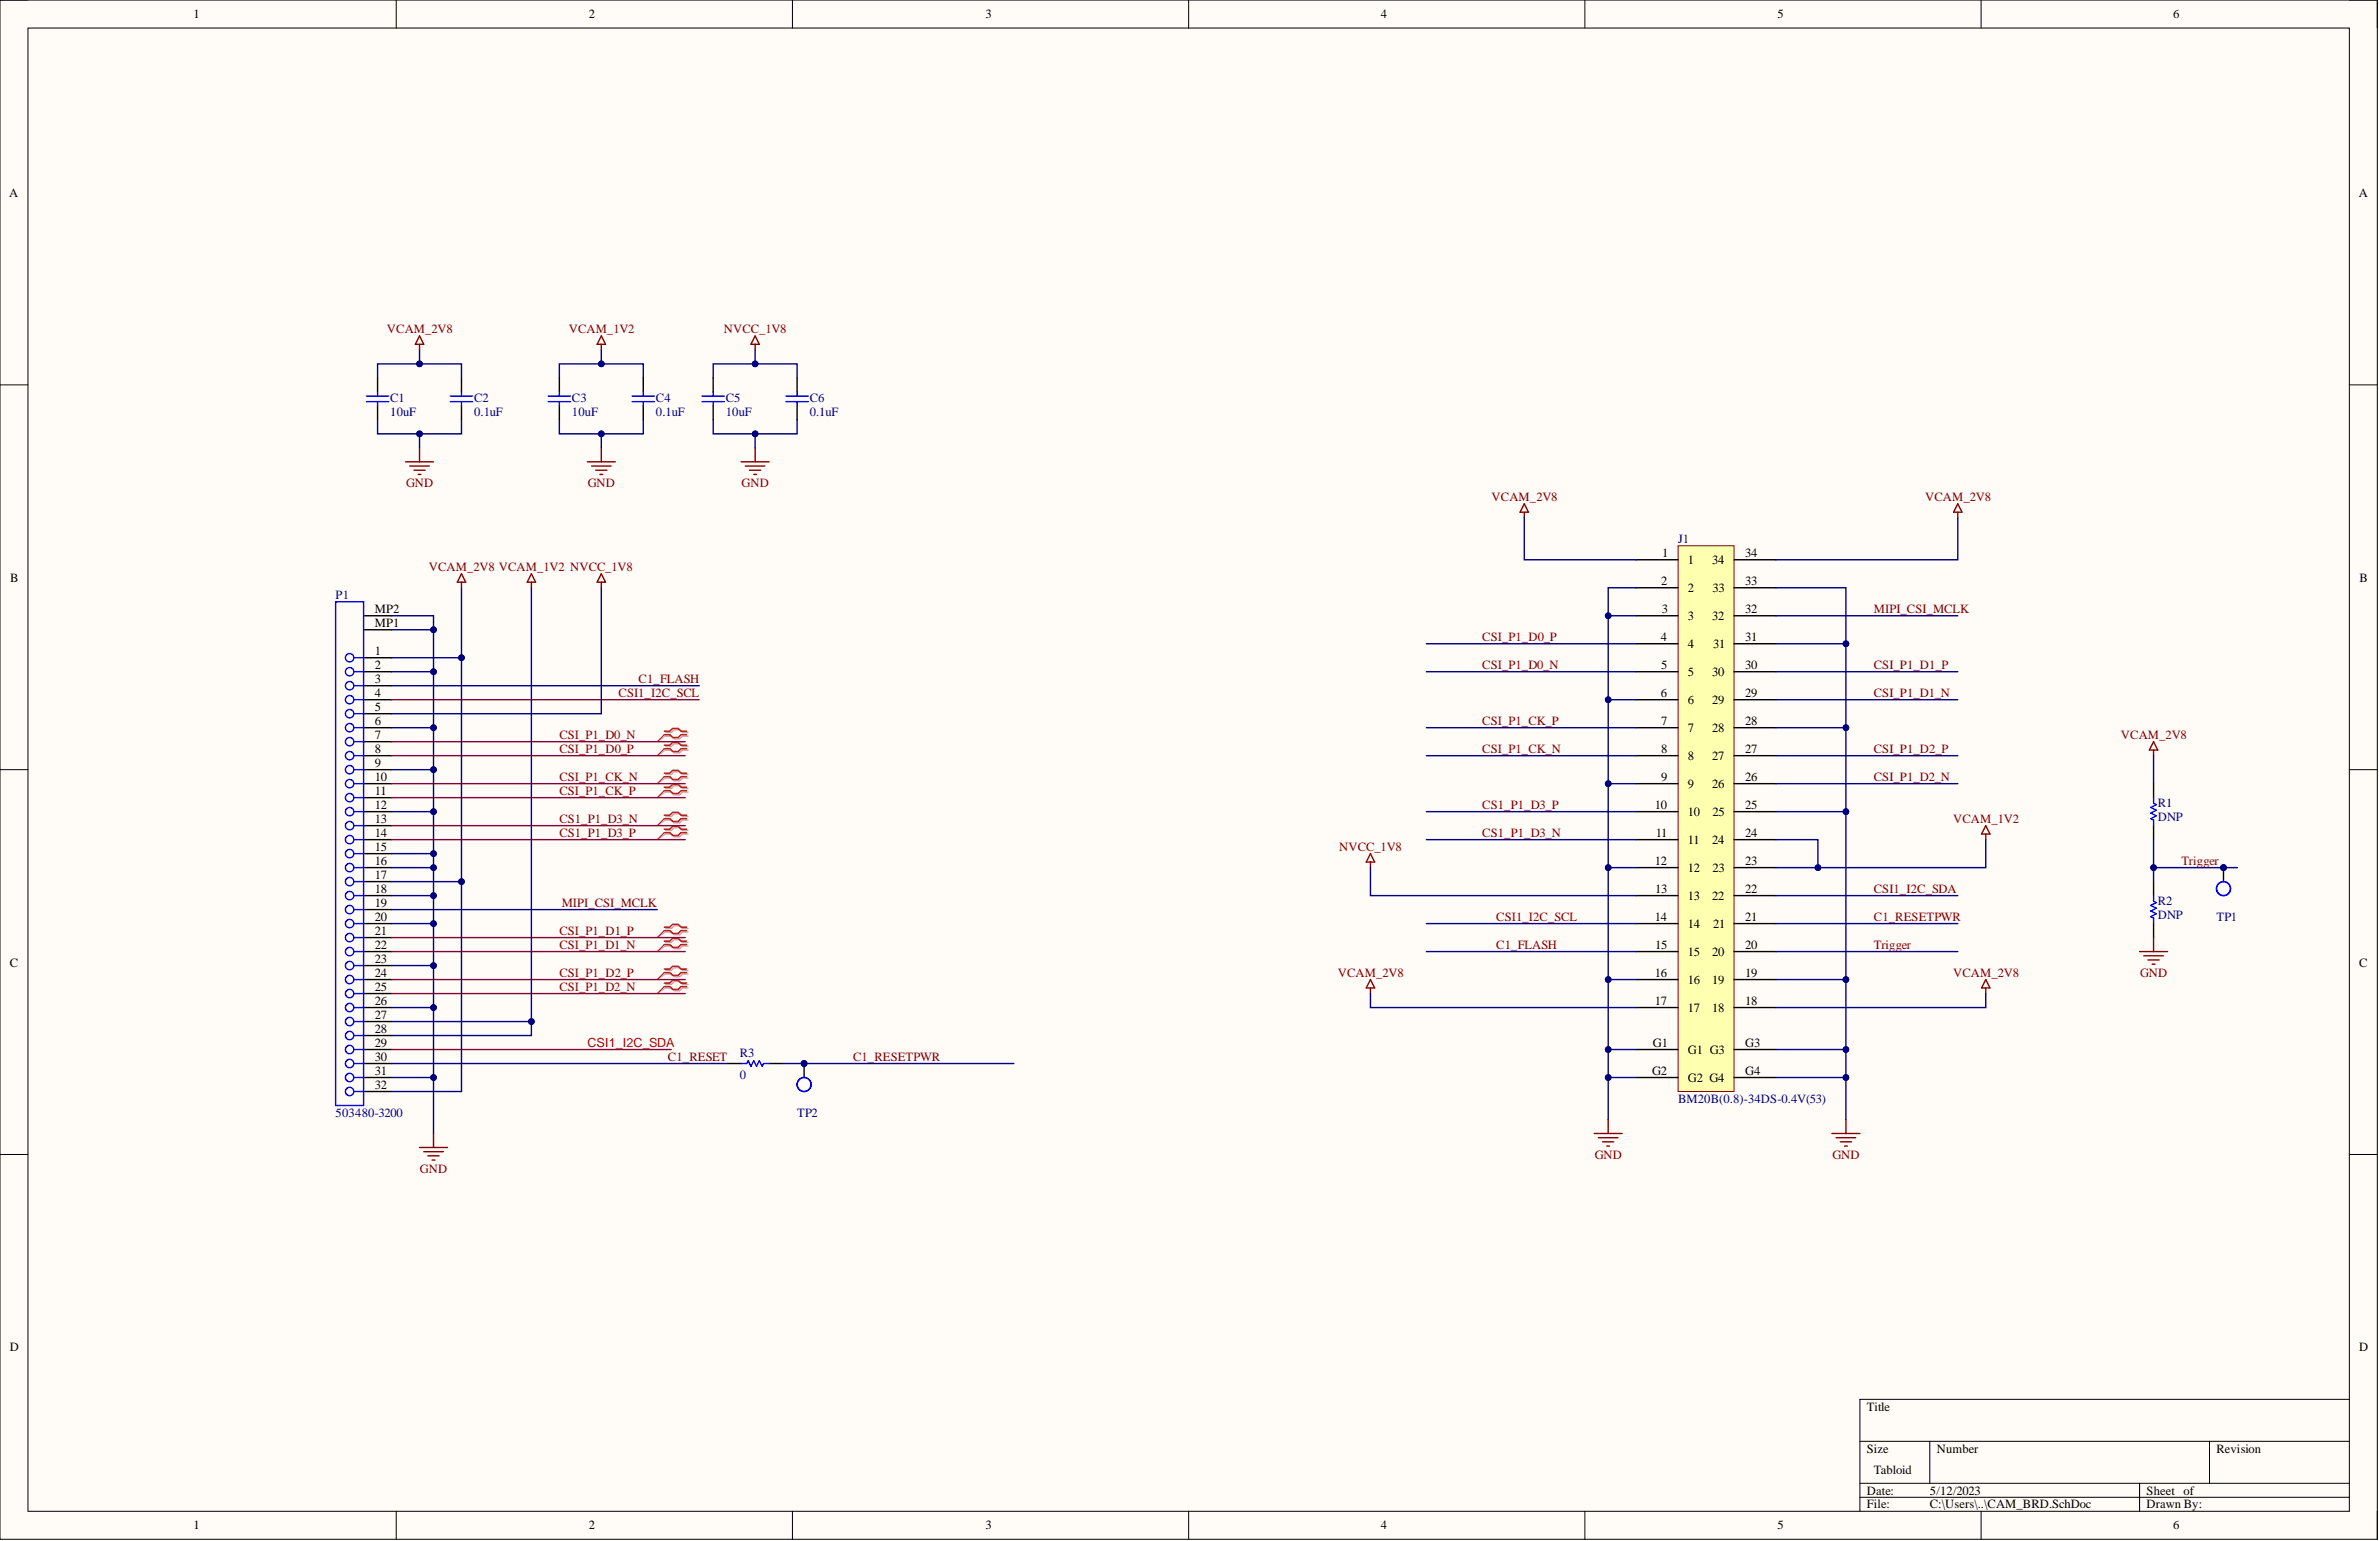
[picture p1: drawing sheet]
<svg xmlns="http://www.w3.org/2000/svg" width="431mm" height="279mm" viewBox="0 0 431 279" stroke-linecap="round" stroke-linejoin="round" font-family="sans-serif">
<defs><g id="words">
<g font-size="2.3">
<text x="35.1" y="3.3">1</text>
<text x="106.8" y="3.3">2</text>
<text x="178.7" y="3.3">3</text>
<text x="250.4" y="3.3">4</text>
<text x="322.3" y="3.3">5</text>
<text x="394.1" y="3.3">6</text>
<text x="1.7" y="35.7">A</text>
<text x="427.8" y="35.7">A</text>
<text x="301.5" y="101">1</text>
<text x="316.5" y="101">34</text>
<text x="1.9" y="105.5">B</text>
<text x="301.3" y="106.1">2</text>
<text x="306.1" y="102.3">1</text>
<text x="306.1" y="107.3">2</text>
<text x="310.5" y="102.3">34</text>
<text x="310.6" y="107.3">33</text>
<text x="316.5" y="106.1">33</text>
<text x="427.9" y="105.5">B</text>
<text x="68" y="113.7">MP1</text>
<text x="68" y="111.1">MP2</text>
<text x="301.4" y="111.1">3</text>
<text x="306.1" y="112.4">3</text>
<text x="310.5" y="112.4">32</text>
<text x="316.5" y="111.1">32</text>
<text x="68" y="118.7">1</text>
<text x="301.2" y="116.2">4</text>
<text x="306.1" y="117.5">4</text>
<text x="310.7" y="117.5">31</text>
<text x="316.5" y="116.2">31</text>
<text x="68" y="123.8">3</text>
<text x="68" y="121.3">2</text>
<text x="301.3" y="121.3">5</text>
<text x="306.1" y="122.6">5</text>
<text x="310.5" y="122.6">30</text>
<text x="316.5" y="121.3">30</text>
<text x="68" y="131.4">6</text>
<text x="68" y="128.9">5</text>
<text x="68" y="126.4">4</text>
<text x="301.2" y="126.4">6</text>
<text x="301.3" y="131.4">7</text>
<text x="306.1" y="127.6">6</text>
<text x="310.5" y="127.6">29</text>
<text x="316.5" y="131.4">28</text>
<text x="316.5" y="126.4">29</text>
<text x="68" y="136.5">8</text>
<text x="68" y="134">7</text>
<text x="301.3" y="136.5">8</text>
<text x="306.1" y="132.7">7</text>
<text x="306.1" y="137.8">8</text>
<text x="310.5" y="137.8">27</text>
<text x="310.5" y="132.7">28</text>
<text x="316.5" y="136.5">27</text>
<text x="68" y="141.6">10</text>
<text x="68" y="139">9</text>
<text x="301.3" y="141.6">9</text>
<text x="306.1" y="142.8">9</text>
<text x="310.5" y="142.8">26</text>
<text x="316.5" y="141.6">26</text>
<text x="68" y="149.2">13</text>
<text x="68" y="146.7">12</text>
<text x="68" y="144.1">11</text>
<text x="300.1" y="146.7">10</text>
<text x="306.1" y="147.9">10</text>
<text x="310.6" y="147.9">25</text>
<text x="316.5" y="146.7">25</text>
<text x="68" y="154.3">15</text>
<text x="68" y="151.7">14</text>
<text x="300.3" y="151.7">11</text>
<text x="306.1" y="153">11</text>
<text x="310.5" y="153">24</text>
<text x="316.5" y="151.7">24</text>
<text x="68" y="161.9">18</text>
<text x="68" y="159.3">17</text>
<text x="68" y="156.8">16</text>
<text x="300.1" y="156.8">12</text>
<text x="300.2" y="161.9">13</text>
<text x="306.1" y="158.1">12</text>
<text x="310.6" y="158.1">23</text>
<text x="316.5" y="161.9">22</text>
<text x="316.5" y="156.8">23</text>
<text x="68" y="166.9">20</text>
<text x="68" y="164.4">19</text>
<text x="300.1" y="166.9">14</text>
<text x="306.1" y="163.1">13</text>
<text x="310.5" y="163.1">22</text>
<text x="316.5" y="166.9">21</text>
<text x="68" y="172">22</text>
<text x="68" y="169.5">21</text>
<text x="300.2" y="172">15</text>
<text x="306.1" y="168.2">14</text>
<text x="306.1" y="173.3">15</text>
<text x="310.5" y="173.3">20</text>
<text x="310.7" y="168.2">21</text>
<text x="316.5" y="172">20</text>
<text x="1.8" y="175.2">C</text>
<text x="68" y="179.6">25</text>
<text x="68" y="177.1">24</text>
<text x="68" y="174.6">23</text>
<text x="300.1" y="177.1">16</text>
<text x="306.1" y="178.4">16</text>
<text x="310.5" y="178.4">19</text>
<text x="316.5" y="177.1">19</text>
<text x="427.8" y="175.2">C</text>
<text x="68" y="184.7">27</text>
<text x="68" y="182.2">26</text>
<text x="300.1" y="182.2">17</text>
<text x="306.1" y="183.4">17</text>
<text x="310.5" y="183.4">18</text>
<text x="316.5" y="182.2">18</text>
<text x="68" y="189.8">29</text>
<text x="68" y="187.2">28</text>
<text x="299.8" y="189.8">G1</text>
<text x="306.1" y="191.1">G1 G3</text>
<text x="316.5" y="189.8">G3</text>
<text x="68" y="197.4">32</text>
<text x="68" y="194.9">31</text>
<text x="68" y="192.3">30</text>
<text x="299.6" y="194.9">G2</text>
<text x="306.1" y="196.1">G2 G4</text>
<text x="316.5" y="194.9">G4</text>
<text x="1.8" y="245">D</text>
<text x="427.8" y="245">D</text>
<text x="338.6" y="255.7">Title</text>
<text x="338.6" y="263.4">Size</text>
<text x="351.3" y="263.4">Number</text>
<text x="402" y="263.4">Revision</text>
<text x="339.8" y="267.2">Tabloid</text>
<text x="338.6" y="271">Date:</text>
<text x="338.6" y="273.5">File:</text>
<text x="350" y="271">5/12/2023</text>
<text x="350" y="273.5">C:\Users\..\CAM_BRD.SchDoc</text>
<text x="389.3" y="271">Sheet of</text>
<text x="389.3" y="273.5">Drawn By:</text>
<text x="35.1" y="277.3">1</text>
<text x="106.8" y="277.3">2</text>
<text x="178.7" y="277.3">3</text>
<text x="250.4" y="277.3">4</text>
<text x="322.3" y="277.3">5</text>
<text x="394.1" y="277.3">6</text>
</g>
<g font-size="2.3" fill="#800000">
<text x="70.2" y="60.4">VCAM_2V8</text>
<text x="103.1" y="60.4">VCAM_1V2</text>
<text x="131.3" y="60.4">NVCC_1V8</text>
<text x="73.6" y="88.3">GND</text>
<text x="106.6" y="88.3">GND</text>
<text x="134.5" y="88.3">GND</text>
<text x="270.5" y="90.8">VCAM_2V8</text>
<text x="349.1" y="90.8">VCAM_2V8</text>
<text x="77.8" y="103.5">VCAM_2V8 VCAM_1V2 NVCC_1V8</text>
<text x="339.8" y="111.1">MIPI_CSI_MCLK</text>
<text x="268.8" y="116.2">CSI_P1_D0_P</text>
<text x="115.8" y="123.8">C1_FLASH</text>
<text x="268.8" y="121.3">CSI_P1_D0_N</text>
<text x="339.8" y="121.3">CSI_P1_D1_P</text>
<text x="112.2" y="126.4">CSI1_I2C_SCL</text>
<text x="268.8" y="131.4">CSI_P1_CK_P</text>
<text x="339.8" y="126.4">CSI_P1_D1_N</text>
<text x="101.4" y="136.5">CSI_P1_D0_P</text>
<text x="101.4" y="134">CSI_P1_D0_N</text>
<text x="268.8" y="136.5">CSI_P1_CK_N</text>
<text x="339.8" y="136.5">CSI_P1_D2_P</text>
<text x="384.6" y="134">VCAM_2V8</text>
<text x="101.4" y="141.6">CSI_P1_CK_N</text>
<text x="339.8" y="141.6">CSI_P1_D2_N</text>
<text x="101.4" y="144.1">CSI_P1_CK_P</text>
<text x="101.4" y="149.2">CS1_P1_D3_N</text>
<text x="268.8" y="146.7">CS1_P1_D3_P</text>
<text x="354.2" y="149.2">VCAM_1V2</text>
<text x="101.4" y="151.7">CS1_P1_D3_P</text>
<text x="242.9" y="154.3">NVCC_1V8</text>
<text x="268.8" y="151.7">CS1_P1_D3_N</text>
<text x="339.8" y="161.9">CSI1_I2C_SDA</text>
<text x="395.6" y="156.8">Trigger</text>
<text x="101.9" y="164.4">MIPI_CSI_MCLK</text>
<text x="271.4" y="166.9">CSI1_I2C_SCL</text>
<text x="339.8" y="166.9">C1_RESETPWR</text>
<text x="101.4" y="169.5">CSI_P1_D1_P</text>
<text x="101.4" y="172">CSI_P1_D1_N</text>
<text x="271.4" y="172">C1_FLASH</text>
<text x="339.8" y="172">Trigger</text>
<text x="101.4" y="177.1">CSI_P1_D2_P</text>
<text x="101.4" y="179.6">CSI_P1_D2_N</text>
<text x="242.6" y="177.1">VCAM_2V8</text>
<text x="354.2" y="177.1">VCAM_2V8</text>
<text x="388.1" y="177.1">GND</text>
<text x="121.1" y="192.3">C1_RESET</text>
<text x="154.7" y="192.3">C1_RESETPWR</text>
<text x="76.2" y="212.6">GND</text>
<text x="289.2" y="210.1">GND</text>
<text x="332.3" y="210.1">GND</text>
</g>
<g font-size="2.3" fill="#000080">
<text x="70.8" y="72.8">C1</text>
<text x="70.8" y="75.4">10uF</text>
<text x="86" y="72.8">C2</text>
<text x="86" y="75.4">0.1uF</text>
<text x="103.7" y="72.8">C3</text>
<text x="103.7" y="75.4">10uF</text>
<text x="118.9" y="72.8">C4</text>
<text x="118.9" y="75.4">0.1uF</text>
<text x="131.6" y="72.8">C5</text>
<text x="131.6" y="75.4">10uF</text>
<text x="146.8" y="72.8">C6</text>
<text x="146.8" y="75.4">0.1uF</text>
<text x="304.3" y="98.4">J1</text>
<text x="60.9" y="108.6">P1</text>
<text x="391.3" y="146.4">R1</text>
<text x="391.3" y="148.9">DNP</text>
<text x="391.3" y="164.2">R2</text>
<text x="391.3" y="166.7">DNP</text>
<text x="402" y="166.9">TP1</text>
<text x="134.2" y="191.6">R3</text>
<text x="134.2" y="195.6">0</text>
<text x="60.9" y="202.5">503480-3200</text>
<text x="144.6" y="202.5">TP2</text>
<text x="304.3" y="199.9">BM20B(0.8)-34DS-0.4V(53)</text>
</g>
<text font-size="2.3" fill="#f00" x="106.5" y="189.8">CSI1_I2C_SDA</text>
</g></defs>
<path d="M0 0h431.1v279.1h-431.1z" fill-rule="evenodd" fill="#fffcf8"/>
<path d="M0 0h431.1v279.1h-431.1z" fill="none" stroke="#000" stroke-width=".18"/>
<path d="M5.1 5.1h421v268.9h-421z" fill-rule="evenodd" fill="#fffcf8"/>
<g fill="none" stroke="#000" stroke-width=".18">
<path d="M0 0h5.1M5.1 5.1h421v268.9h-421zM71.9 0v5.1M143.7 0v5.1M215.6 0v5.1M287.4 0v5.1M359.3 0v5.1M426.1 0h5v5.1M0 69.8h5.1M426.1 69.8h5M0 139.5h5.1M426.1 139.5h5"/>
<path d="M0 209.3h5.1M426.1 209.3h5M426.1 253.7h-88.8v20.3M71.9 274v5.1M143.7 274v5.1M215.6 274v5.1M287.4 274v5.1M337.3 261.3h88.8M337.3 268.9h88.8M337.3 271.5h88.8M350 261.3v7.6M359.3 274v5.1"/>
<path d="M388 268.9v5.1M400.7 261.3v7.6M431.1 274v5.1"/>
</g>
<path d="M83.7 104l.8 1.6h-1.6zM83.7 105.6v1M96.4 104l.7 1.6h-1.5zM96.4 105.6v1M109.1 104l.7 1.6h-1.5zM109.1 105.6v1M76.1 208.1h5.1M76.8 208.8h3.6M77.6 209.6h2M78.4 210.3h.5M78.6 205.5v2.6" fill="none" stroke="#800000" stroke-width=".25"/>
<g fill="none" stroke="#000" stroke-width=".25">
<path d="M65.9 119.3h5.1M65.9 114.2h5.1M65.9 111.6h5.1M65.9 139.5h5.1M65.9 137h5.1M65.9 134.5h5.1M65.9 131.9h5.1M65.9 129.4h5.1M65.9 126.9h5.1M65.9 124.3h5.1M65.9 121.8h5.1M65.9 159.8h5.1"/>
<path d="M65.9 157.3h5.1M65.9 154.8h5.1M65.9 152.2h5.1M65.9 149.7h5.1M65.9 147.2h5.1M65.9 144.6h5.1M65.9 142.1h5.1M65.9 177.6h5.1M65.9 175.1h5.1M65.9 172.5h5.1M65.9 170h5.1M65.9 167.5h5.1"/>
<path d="M65.9 164.9h5.1M65.9 162.4h5.1M65.9 197.9h5.1M65.9 195.4h5.1M65.9 192.8h5.1M65.9 190.3h5.1M65.9 187.8h5.1M65.9 185.2h5.1M65.9 182.7h5.1M65.9 180.1h5.1"/>
</g>
<g fill="none" stroke="#00f" stroke-width=".25">
<path d="M60.9 109.1h5v91.3h-5zM64.2 119.3h1.7M64.2 139.5h1.7M64.2 137h1.7M64.2 134.5h1.7M64.2 131.9h1.7M64.2 129.4h1.7M64.2 126.9h1.7M64.2 124.3h1.7M64.2 121.8h1.7M64.2 159.8h1.7M64.2 157.3h1.7"/>
<path d="M64.2 154.8h1.7M64.2 152.2h1.7M64.2 149.7h1.7M64.2 147.2h1.7M64.2 144.6h1.7M64.2 142.1h1.7M64.2 177.6h1.7M64.2 175.1h1.7M64.2 172.5h1.7M64.2 170h1.7M64.2 167.5h1.7M64.2 164.9h1.7"/>
<path d="M64.2 162.4h1.7M64.2 197.9h1.7M64.2 195.4h1.7M64.2 192.8h1.7M64.2 190.3h1.7M64.2 187.8h1.7M64.2 185.2h1.7M64.2 182.7h1.7M64.2 180.1h1.7"/>
<circle cx="63.4" cy="119.3" r=".76"/>
<circle cx="63.4" cy="134.5" r=".76"/>
<circle cx="63.4" cy="129.4" r=".76"/>
<circle cx="63.4" cy="131.9" r=".76"/>
<circle cx="63.4" cy="124.3" r=".76"/>
<circle cx="63.4" cy="121.8" r=".76"/>
<circle cx="63.4" cy="126.9" r=".76"/>
<circle cx="63.4" cy="139.5" r=".76"/>
<circle cx="63.4" cy="137" r=".76"/>
<circle cx="63.4" cy="157.3" r=".76"/>
<circle cx="63.4" cy="159.8" r=".76"/>
<circle cx="63.4" cy="154.8" r=".76"/>
<circle cx="63.4" cy="152.2" r=".76"/>
<circle cx="63.4" cy="147.2" r=".76"/>
<circle cx="63.4" cy="144.6" r=".76"/>
<circle cx="63.4" cy="149.7" r=".76"/>
<circle cx="63.4" cy="142.1" r=".76"/>
<circle cx="63.4" cy="175.1" r=".76"/>
<circle cx="63.4" cy="177.6" r=".76"/>
<circle cx="63.4" cy="172.5" r=".76"/>
<circle cx="63.4" cy="170" r=".76"/>
<circle cx="63.4" cy="167.5" r=".76"/>
<circle cx="63.4" cy="162.4" r=".76"/>
<circle cx="63.4" cy="164.9" r=".76"/>
<circle cx="63.4" cy="180.1" r=".76"/>
<circle cx="63.4" cy="182.7" r=".76"/>
<circle cx="63.4" cy="197.9" r=".76"/>
<circle cx="63.4" cy="195.4" r=".76"/>
<circle cx="63.4" cy="192.8" r=".76"/>
<circle cx="63.4" cy="185.2" r=".76"/>
<circle cx="63.4" cy="190.3" r=".76"/>
<circle cx="63.4" cy="187.8" r=".76"/>
</g>
<path d="M304.3 99h10.2v98.9h-10.2z" fill-rule="evenodd" fill="#ffffb0"/>
<path d="M304.3 99h10.2v98.9h-10.2z" fill="none" stroke="#800000" stroke-width=".18"/>
<g fill="none" stroke="#000" stroke-width=".25">
<path d="M68.5 68.5v2.5M68.5 73.6v2.5M83.7 68.5v2.5M83.7 73.6v2.5M296.7 101.5h7.6M296.7 106.6h7.6M296.7 111.6h7.6M296.7 116.7h7.6M314.5 101.5h7.6M314.5 106.6h7.6M314.5 111.6h7.6M314.5 116.7h7.6"/>
<path d="M296.7 121.8h7.6M296.7 126.9h7.6M296.7 131.9h7.6M296.7 137h7.6M314.5 121.8h7.6M314.5 126.9h7.6M314.5 131.9h7.6M314.5 137h7.6M296.7 142.1h7.6M296.7 147.2h7.6M296.7 152.2h7.6M296.7 157.3h7.6"/>
<path d="M314.5 142.1h7.6M314.5 147.2h7.6M314.5 152.2h7.6M314.5 157.3h7.6M390.6 142.1v2.5M390.6 149.7v2.5M390.6 159.8v2.6M296.7 162.4h7.6M296.7 167.5h7.6M296.7 172.5h7.6M296.7 177.6h7.6M314.5 162.4h7.6"/>
<path d="M314.5 167.5h7.6M314.5 172.5h7.6M314.5 177.6h7.6M390.6 167.5v2.5M131.9 192.8h2.5M139.5 192.8h2.5M296.7 182.7h7.6M296.7 190.3h7.6M296.7 195.4h7.6M314.5 182.7h7.6M314.5 190.3h7.6M314.5 195.4h7.6"/>
</g>
<g fill="none" stroke="#800000" stroke-width=".25">
<path d="M76.1 62.4v1M76.1 60.9l.7 1.5h-1.5zM109.1 60.9l.7 1.5h-1.5zM109.1 62.4v1M137 60.9l.7 1.5h-1.5zM137 62.4v1M73.5 83.7h5.1M74.3 84.5h3.6M75.1 85.3h2M75.8 86h.5M76.1 81.2v2.5M106.5 83.7h5.1"/>
<path d="M107.3 84.5h3.5M108 85.3h2.1M108.8 86h.5M109.1 81.2v2.5M134.4 83.7h5.1M135.2 84.5h3.5M135.9 85.3h2.1M136.7 86h.5M137 81.2v2.5M276.4 91.3l.8 1.6h-1.5zM276.4 92.9v1M355.1 91.3l.7 1.6h-1.5z"/>
<path d="M355.1 92.9v1M390.6 134.5l.7 1.5h-1.5zM390.6 136v1M248.5 156.3v1M248.5 154.8l.8 1.5h-1.5zM360.1 151.2v1M360.1 149.7l.8 1.5h-1.5zM248.5 177.6l.8 1.5h-1.5zM248.5 179.1v1M360.1 177.6l.8 1.5h-1.5zM360.1 179.1v1M388 172.5h5.1"/>
<path d="M388.8 173.3h3.5M389.5 174.1h2.1M390.3 174.8h.5M390.6 170v2.5M289.1 205.5h5.1M289.9 206.3h3.5M290.6 207h2.1M291.4 207.8h.5M291.7 203v2.5M332.2 205.5h5.1M333 206.3h3.5M333.8 207h2"/>
<path d="M334.5 207.8h.5M334.8 203v2.5"/>
</g>
<path d="M66.4 71.8h4.1M66.4 72.8h4.1M68.5 71v.8M68.5 72.8v.8M81.7 71.8h4M81.7 72.8h4M83.7 71v.8M83.7 72.8v.8M390.6 144.6v1l.5 .3-1 .5 1 .5-1 .5 1 .5-1 .5 .5 .3v1M390.6 162.4v1l.5 .3-1 .5 1 .5-1 .5 1 .5-1 .5 .5 .2v1.1M134.4 192.8h1l.3-.5 .5 1 .5-1 .5 1 .5-1 .5 1 .3-.5h1" fill="none" stroke="#00f" stroke-width=".25"/>
<g fill="none" stroke="#d0a19e" stroke-width=".25">
<path d="M120.7 132.8h1l.5-.5h1.1l.5 .5h1M120.7 133.5h1l.5 .5h1.1l.5-.5h1M120.7 135.4h1l.5-.5h1.1l.5 .5h1M120.7 136h1l.5 .5h1.1l.5-.5h1M120.7 140.4h1l.5-.5h1.1l.5 .5h1M120.7 141.1h1l.5 .5h1.1l.5-.5h1M120.7 143h1l.5-.5h1.1l.5 .5h1M120.7 143.6h1l.5 .5h1.1l.5-.5h1M120.7 148h1l.5-.5h1.1l.5 .5h1M120.7 148.7h1l.5 .5h1.1l.5-.5h1M120.7 150.6h1l.5-.5h1.1l.5 .5h1M120.7 151.2h1l.5 .5h1.1l.5-.5h1"/>
<path d="M120.7 168.3h1l.5-.5h1.1l.5 .5h1M120.7 169h1l.5 .5h1.1l.5-.5h1M120.7 170.9h1l.5-.5h1.1l.5 .5h1M120.7 171.5h1l.5 .5h1.1l.5-.5h1M120.7 176h1l.5-.6h1.1l.5 .6h1M120.7 176.6h1l.5 .5h1.1l.5-.5h1M120.7 178.5h1l.5-.5h1.1l.5 .5h1M120.7 179.1h1l.5 .5h1.1l.5-.5h1"/>
</g>
<path d="M120.7 133.5l-1.5 1M120.7 136l-1.5 1M120.7 141.1l-1.5 1M120.7 143.6l-1.5 1M120.7 148.7l-1.5 1M120.7 151.2l-1.5 1M120.7 169l-1.5 1M120.7 171.5l-1.5 1M120.7 176.6l-1.5 1M120.7 179.1l-1.5 1" fill="none" stroke="#d0a19e" stroke-width=".18"/>
<g fill="none" stroke="#f00" stroke-width=".25">
<path d="M120.5 132.6h1l.5-.5h1l.5 .5h1M120.5 133.2h1l.5 .5h1l.5-.5h1M120.5 135.1h1l.5-.5h1l.5 .5h1M120.5 135.7h1l.5 .6h1l.5-.6h1M120.5 140.2h1l.5-.5h1l.5 .5h1M120.5 140.8h1l.5 .5h1l.5-.5h1M120.5 142.7h1l.5-.5h1l.5 .5h1M120.5 143.4h1l.5 .5h1l.5-.5h1M120.5 147.8h1l.5-.5h1l.5 .5h1M120.5 148.4h1l.5 .5h1l.5-.5h1M120.5 150.3h1l.5-.5h1l.5 .5h1M120.5 151h1l.5 .5h1l.5-.5h1"/>
<path d="M120.5 168.1h1l.5-.5h1l.5 .5h1M120.5 168.7h1l.5 .5h1l.5-.5h1M120.5 170.6h1l.5-.5h1l.5 .5h1M120.5 171.3h1l.5 .5h1l.5-.5h1M120.5 175.7h1l.5-.5h1l.5 .5h1M120.5 176.3h1l.5 .5h1l.5-.5h1M120.5 178.2h1l.5-.5h1l.5 .5h1M120.5 178.9h1l.5 .5h1l.5-.5h1"/>
</g>
<path d="M120.5 133.2l-1.3 1.3M120.5 135.7l-1.3 1.3M120.5 140.8l-1.3 1.3M120.5 143.4l-1.3 1.2M120.5 148.4l-1.3 1.3M120.5 151l-1.3 1.2M120.5 168.7l-1.3 1.3M120.5 171.3l-1.3 1.2M120.5 176.3l-1.3 1.3M120.5 178.9l-1.3 1.2" fill="none" stroke="#f00" stroke-width=".18"/>
<circle cx="145.8" cy="192.8" r=".51" fill="#000080"/>
<circle cx="145.8" cy="192.8" r=".51" fill="none" stroke="#000080" stroke-width=".18"/>
<path d="M145.8 192.8v2.6" fill="none" stroke="#000" stroke-width=".25"/>
<circle cx="145.8" cy="192.8" r=".51" fill="#000080"/>
<circle cx="145.8" cy="192.8" r=".51" fill="none" stroke="#000080" stroke-width=".18"/>
<circle cx="145.8" cy="196.6" r="1.27" fill="none" stroke="#00f" stroke-width=".25"/>
<circle cx="403.2" cy="157.3" r=".51" fill="#000080"/>
<circle cx="403.2" cy="157.3" r=".51" fill="none" stroke="#000080" stroke-width=".18"/>
<path d="M403.2 157.3v2.5" fill="none" stroke="#000" stroke-width=".25"/>
<circle cx="403.2" cy="157.3" r=".51" fill="#000080"/>
<circle cx="403.2" cy="157.3" r=".51" fill="none" stroke="#000080" stroke-width=".18"/>
<circle cx="403.2" cy="161.1" r="1.27" fill="none" stroke="#00f" stroke-width=".25"/>
<path d="M71 149.7h53.3M71 177.6h53.3M71 180.1h53.3M71 190.3h50.7" fill="none" stroke="#800040" stroke-width=".25"/>
<path d="M71 192.8h60.9M71 182.7h7.6" fill="none" stroke="#000080" stroke-width=".25"/>
<circle cx="78.6" cy="182.7" r=".51" fill="#000080"/>
<circle cx="78.6" cy="182.7" r=".51" fill="none" stroke="#000080" stroke-width=".18"/>
<path d="M71 175.1h7.6" fill="none" stroke="#000080" stroke-width=".25"/>
<circle cx="78.6" cy="175.1" r=".51" fill="#000080"/>
<circle cx="78.6" cy="175.1" r=".51" fill="none" stroke="#000080" stroke-width=".18"/>
<path d="M71 134.5h53.3M71 137h53.3M71 172.5h53.3M71 170h53.3" fill="none" stroke="#800040" stroke-width=".25"/>
<path d="M71 167.5h7.6" fill="none" stroke="#000080" stroke-width=".25"/>
<circle cx="78.6" cy="167.5" r=".51" fill="#000080"/>
<circle cx="78.6" cy="167.5" r=".51" fill="none" stroke="#000080" stroke-width=".18"/>
<path d="M71 159.8h12.7M71 164.9h48.2" fill="none" stroke="#000080" stroke-width=".25"/>
<circle cx="83.7" cy="159.8" r=".51" fill="#000080"/>
<circle cx="83.7" cy="159.8" r=".51" fill="none" stroke="#000080" stroke-width=".18"/>
<path d="M71 157.3h7.6" fill="none" stroke="#000080" stroke-width=".25"/>
<circle cx="78.6" cy="157.3" r=".51" fill="#000080"/>
<circle cx="78.6" cy="157.3" r=".51" fill="none" stroke="#000080" stroke-width=".18"/>
<path d="M71 154.8h7.6" fill="none" stroke="#000080" stroke-width=".25"/>
<circle cx="78.6" cy="154.8" r=".51" fill="#000080"/>
<circle cx="78.6" cy="154.8" r=".51" fill="none" stroke="#000080" stroke-width=".18"/>
<path d="M71 152.2h53.3" fill="none" stroke="#800040" stroke-width=".25"/>
<path d="M71 147.2h7.6" fill="none" stroke="#000080" stroke-width=".25"/>
<circle cx="78.6" cy="147.2" r=".51" fill="#000080"/>
<circle cx="78.6" cy="147.2" r=".51" fill="none" stroke="#000080" stroke-width=".18"/>
<path d="M71 144.6h53.3M71 142.1h53.3" fill="none" stroke="#800040" stroke-width=".25"/>
<path d="M71 139.5h7.6" fill="none" stroke="#000080" stroke-width=".25"/>
<circle cx="78.6" cy="139.5" r=".51" fill="#000080"/>
<circle cx="78.6" cy="139.5" r=".51" fill="none" stroke="#000080" stroke-width=".18"/>
<path d="M71 131.9h7.6" fill="none" stroke="#000080" stroke-width=".25"/>
<circle cx="78.6" cy="131.9" r=".51" fill="#000080"/>
<circle cx="78.6" cy="131.9" r=".51" fill="none" stroke="#000080" stroke-width=".18"/>
<path d="M71 126.9h55.8" fill="none" stroke="#800040" stroke-width=".25"/>
<path d="M71 119.3h12.7M109.1 106.6v22.8h-38.1" fill="none" stroke="#000080" stroke-width=".25"/>
<circle cx="83.7" cy="119.3" r=".51" fill="#000080"/>
<circle cx="83.7" cy="119.3" r=".51" fill="none" stroke="#000080" stroke-width=".18"/>
<path d="M71 124.3h55.8M71 162.4h7.6" fill="none" stroke="#000080" stroke-width=".25"/>
<circle cx="78.6" cy="162.4" r=".51" fill="#000080"/>
<circle cx="78.6" cy="162.4" r=".51" fill="none" stroke="#000080" stroke-width=".18"/>
<path d="M71 114.2h7.6" fill="none" stroke="#000080" stroke-width=".25"/>
<circle cx="78.6" cy="114.2" r=".51" fill="#000080"/>
<circle cx="78.6" cy="114.2" r=".51" fill="none" stroke="#000080" stroke-width=".18"/>
<path d="M71 185.2h25.4" fill="none" stroke="#000080" stroke-width=".25"/>
<circle cx="96.4" cy="185.2" r=".51" fill="#000080"/>
<circle cx="96.4" cy="185.2" r=".51" fill="none" stroke="#000080" stroke-width=".18"/>
<path d="M78.6 195.4v10.1" fill="none" stroke="#000080" stroke-width=".25"/>
<circle cx="78.6" cy="195.4" r=".51" fill="#000080"/>
<circle cx="78.6" cy="195.4" r=".51" fill="none" stroke="#000080" stroke-width=".18"/>
<path d="M296.7 106.6h-5v5h5" fill="none" stroke="#000080" stroke-width=".25"/>
<circle cx="291.7" cy="111.6" r=".51" fill="#000080"/>
<circle cx="291.7" cy="111.6" r=".51" fill="none" stroke="#000080" stroke-width=".18"/>
<path d="M291.7 111.6v15.3h5" fill="none" stroke="#000080" stroke-width=".25"/>
<circle cx="291.7" cy="126.9" r=".51" fill="#000080"/>
<circle cx="291.7" cy="126.9" r=".51" fill="none" stroke="#000080" stroke-width=".18"/>
<circle cx="291.7" cy="111.6" r=".51" fill="#000080"/>
<circle cx="291.7" cy="111.6" r=".51" fill="none" stroke="#000080" stroke-width=".18"/>
<path d="M291.7 126.9v15.2h5" fill="none" stroke="#000080" stroke-width=".25"/>
<circle cx="291.7" cy="142.1" r=".51" fill="#000080"/>
<circle cx="291.7" cy="142.1" r=".51" fill="none" stroke="#000080" stroke-width=".18"/>
<circle cx="291.7" cy="126.9" r=".51" fill="#000080"/>
<circle cx="291.7" cy="126.9" r=".51" fill="none" stroke="#000080" stroke-width=".18"/>
<path d="M291.7 142.1v15.2h5" fill="none" stroke="#000080" stroke-width=".25"/>
<circle cx="291.7" cy="157.3" r=".51" fill="#000080"/>
<circle cx="291.7" cy="157.3" r=".51" fill="none" stroke="#000080" stroke-width=".18"/>
<circle cx="291.7" cy="142.1" r=".51" fill="#000080"/>
<circle cx="291.7" cy="142.1" r=".51" fill="none" stroke="#000080" stroke-width=".18"/>
<path d="M291.7 157.3v20.3h5" fill="none" stroke="#000080" stroke-width=".25"/>
<circle cx="291.7" cy="177.6" r=".51" fill="#000080"/>
<circle cx="291.7" cy="177.6" r=".51" fill="none" stroke="#000080" stroke-width=".18"/>
<circle cx="291.7" cy="157.3" r=".51" fill="#000080"/>
<circle cx="291.7" cy="157.3" r=".51" fill="none" stroke="#000080" stroke-width=".18"/>
<path d="M296.7 190.3h-5v5.1h5" fill="none" stroke="#000080" stroke-width=".25"/>
<circle cx="291.7" cy="190.3" r=".51" fill="#000080"/>
<circle cx="291.7" cy="190.3" r=".51" fill="none" stroke="#000080" stroke-width=".18"/>
<circle cx="291.7" cy="195.4" r=".51" fill="#000080"/>
<circle cx="291.7" cy="195.4" r=".51" fill="none" stroke="#000080" stroke-width=".18"/>
<path d="M291.7 177.6v12.7" fill="none" stroke="#000080" stroke-width=".25"/>
<circle cx="291.7" cy="190.3" r=".51" fill="#000080"/>
<circle cx="291.7" cy="190.3" r=".51" fill="none" stroke="#000080" stroke-width=".18"/>
<circle cx="291.7" cy="177.6" r=".51" fill="#000080"/>
<circle cx="291.7" cy="177.6" r=".51" fill="none" stroke="#000080" stroke-width=".18"/>
<path d="M334.8 131.9v15.3h-12.7M248.5 157.3v5.1h48.2M258.7 172.5h38M258.7 167.5h38M248.5 180.1v2.6h48.2M360.1 180.1v2.6h-38" fill="none" stroke="#000080" stroke-width=".25"/>
<circle cx="334.8" cy="147.2" r=".51" fill="#000080"/>
<circle cx="334.8" cy="147.2" r=".51" fill="none" stroke="#000080" stroke-width=".18"/>
<circle cx="334.8" cy="131.9" r=".51" fill="#000080"/>
<circle cx="334.8" cy="131.9" r=".51" fill="none" stroke="#000080" stroke-width=".18"/>
<path d="M334.8 147.2v30.4h-12.7" fill="none" stroke="#000080" stroke-width=".25"/>
<circle cx="334.8" cy="177.6" r=".51" fill="#000080"/>
<circle cx="334.8" cy="177.6" r=".51" fill="none" stroke="#000080" stroke-width=".18"/>
<circle cx="334.8" cy="147.2" r=".51" fill="#000080"/>
<circle cx="334.8" cy="147.2" r=".51" fill="none" stroke="#000080" stroke-width=".18"/>
<path d="M322.1 190.3h12.7v5.1h-12.7" fill="none" stroke="#000080" stroke-width=".25"/>
<circle cx="334.8" cy="190.3" r=".51" fill="#000080"/>
<circle cx="334.8" cy="190.3" r=".51" fill="none" stroke="#000080" stroke-width=".18"/>
<circle cx="334.8" cy="195.4" r=".51" fill="#000080"/>
<circle cx="334.8" cy="195.4" r=".51" fill="none" stroke="#000080" stroke-width=".18"/>
<path d="M334.8 177.6v12.7" fill="none" stroke="#000080" stroke-width=".25"/>
<circle cx="334.8" cy="190.3" r=".51" fill="#000080"/>
<circle cx="334.8" cy="190.3" r=".51" fill="none" stroke="#000080" stroke-width=".18"/>
<circle cx="334.8" cy="177.6" r=".51" fill="#000080"/>
<circle cx="334.8" cy="177.6" r=".51" fill="none" stroke="#000080" stroke-width=".18"/>
<path d="M322.1 152.2h7.6v5.1h-7.6M322.1 172.5h33M322.1 167.5h33M322.1 162.4h33" fill="none" stroke="#000080" stroke-width=".25"/>
<circle cx="329.7" cy="157.3" r=".51" fill="#000080"/>
<circle cx="329.7" cy="157.3" r=".51" fill="none" stroke="#000080" stroke-width=".18"/>
<path d="M360.1 152.2v5.1h-30.4" fill="none" stroke="#000080" stroke-width=".25"/>
<circle cx="329.7" cy="157.3" r=".51" fill="#000080"/>
<circle cx="329.7" cy="157.3" r=".51" fill="none" stroke="#000080" stroke-width=".18"/>
<path d="M258.7 116.7h38M258.7 121.8h38M258.7 131.9h38M258.7 137h38M322.1 121.8h33M322.1 137h33M322.1 126.9h33M258.7 147.2h38M258.7 152.2h38M322.1 142.1h33M291.7 195.4v7.6" fill="none" stroke="#000080" stroke-width=".25"/>
<circle cx="291.7" cy="195.4" r=".51" fill="#000080"/>
<circle cx="291.7" cy="195.4" r=".51" fill="none" stroke="#000080" stroke-width=".18"/>
<path d="M334.8 195.4v7.6" fill="none" stroke="#000080" stroke-width=".25"/>
<circle cx="334.8" cy="195.4" r=".51" fill="#000080"/>
<circle cx="334.8" cy="195.4" r=".51" fill="none" stroke="#000080" stroke-width=".18"/>
<path d="M76.1 78.7v2.5M355.1 93.9v7.6h-33" fill="none" stroke="#000080" stroke-width=".25"/>
<circle cx="76.1" cy="78.7" r=".51" fill="#000080"/>
<circle cx="76.1" cy="78.7" r=".51" fill="none" stroke="#000080" stroke-width=".18"/>
<path d="M76.1 63.4v2.6" fill="none" stroke="#000080" stroke-width=".25"/>
<circle cx="76.1" cy="66" r=".51" fill="#000080"/>
<circle cx="76.1" cy="66" r=".51" fill="none" stroke="#000080" stroke-width=".18"/>
<path d="M109.1 78.7v2.5" fill="none" stroke="#000080" stroke-width=".25"/>
<circle cx="109.1" cy="78.7" r=".51" fill="#000080"/>
<circle cx="109.1" cy="78.7" r=".51" fill="none" stroke="#000080" stroke-width=".18"/>
<path d="M109.1 63.4v2.6" fill="none" stroke="#000080" stroke-width=".25"/>
<circle cx="109.1" cy="66" r=".51" fill="#000080"/>
<circle cx="109.1" cy="66" r=".51" fill="none" stroke="#000080" stroke-width=".18"/>
<path d="M137 78.7v2.5" fill="none" stroke="#000080" stroke-width=".25"/>
<circle cx="137" cy="78.7" r=".51" fill="#000080"/>
<circle cx="137" cy="78.7" r=".51" fill="none" stroke="#000080" stroke-width=".18"/>
<path d="M137 63.4v2.6" fill="none" stroke="#000080" stroke-width=".25"/>
<circle cx="137" cy="66" r=".51" fill="#000080"/>
<circle cx="137" cy="66" r=".51" fill="none" stroke="#000080" stroke-width=".18"/>
<path d="M68.5 76.1v2.6h15.2v-2.6" fill="none" stroke="#000080" stroke-width=".25"/>
<circle cx="76.1" cy="78.7" r=".51" fill="#000080"/>
<circle cx="76.1" cy="78.7" r=".51" fill="none" stroke="#000080" stroke-width=".18"/>
<path d="M68.5 68.5v-2.5h15.2v2.5" fill="none" stroke="#000080" stroke-width=".25"/>
<circle cx="76.1" cy="66" r=".51" fill="#000080"/>
<circle cx="76.1" cy="66" r=".51" fill="none" stroke="#000080" stroke-width=".18"/>
<path d="M83.7 106.6v91.3h-12.7" fill="none" stroke="#000080" stroke-width=".25"/>
<circle cx="83.7" cy="119.3" r=".51" fill="#000080"/>
<circle cx="83.7" cy="119.3" r=".51" fill="none" stroke="#000080" stroke-width=".18"/>
<circle cx="83.7" cy="159.8" r=".51" fill="#000080"/>
<circle cx="83.7" cy="159.8" r=".51" fill="none" stroke="#000080" stroke-width=".18"/>
<path d="M71 121.8h7.6v73.6h-7.6" fill="none" stroke="#000080" stroke-width=".25"/>
<circle cx="78.6" cy="121.8" r=".51" fill="#000080"/>
<circle cx="78.6" cy="121.8" r=".51" fill="none" stroke="#000080" stroke-width=".18"/>
<circle cx="78.6" cy="131.9" r=".51" fill="#000080"/>
<circle cx="78.6" cy="131.9" r=".51" fill="none" stroke="#000080" stroke-width=".18"/>
<circle cx="78.6" cy="139.5" r=".51" fill="#000080"/>
<circle cx="78.6" cy="139.5" r=".51" fill="none" stroke="#000080" stroke-width=".18"/>
<circle cx="78.6" cy="147.2" r=".51" fill="#000080"/>
<circle cx="78.6" cy="147.2" r=".51" fill="none" stroke="#000080" stroke-width=".18"/>
<circle cx="78.6" cy="154.8" r=".51" fill="#000080"/>
<circle cx="78.6" cy="154.8" r=".51" fill="none" stroke="#000080" stroke-width=".18"/>
<circle cx="78.6" cy="157.3" r=".51" fill="#000080"/>
<circle cx="78.6" cy="157.3" r=".51" fill="none" stroke="#000080" stroke-width=".18"/>
<circle cx="78.6" cy="162.4" r=".51" fill="#000080"/>
<circle cx="78.6" cy="162.4" r=".51" fill="none" stroke="#000080" stroke-width=".18"/>
<circle cx="78.6" cy="167.5" r=".51" fill="#000080"/>
<circle cx="78.6" cy="167.5" r=".51" fill="none" stroke="#000080" stroke-width=".18"/>
<circle cx="78.6" cy="175.1" r=".51" fill="#000080"/>
<circle cx="78.6" cy="175.1" r=".51" fill="none" stroke="#000080" stroke-width=".18"/>
<circle cx="78.6" cy="182.7" r=".51" fill="#000080"/>
<circle cx="78.6" cy="182.7" r=".51" fill="none" stroke="#000080" stroke-width=".18"/>
<circle cx="78.6" cy="195.4" r=".51" fill="#000080"/>
<circle cx="78.6" cy="195.4" r=".51" fill="none" stroke="#000080" stroke-width=".18"/>
<path d="M96.4 106.6v81.2h-25.4" fill="none" stroke="#000080" stroke-width=".25"/>
<circle cx="96.4" cy="185.2" r=".51" fill="#000080"/>
<circle cx="96.4" cy="185.2" r=".51" fill="none" stroke="#000080" stroke-width=".18"/>
<path d="M71 111.6h7.6v10.2" fill="none" stroke="#000080" stroke-width=".25"/>
<circle cx="78.6" cy="114.2" r=".51" fill="#000080"/>
<circle cx="78.6" cy="114.2" r=".51" fill="none" stroke="#000080" stroke-width=".18"/>
<circle cx="78.6" cy="121.8" r=".51" fill="#000080"/>
<circle cx="78.6" cy="121.8" r=".51" fill="none" stroke="#000080" stroke-width=".18"/>
<path d="M101.4 76.1v2.6h15.3v-2.6" fill="none" stroke="#000080" stroke-width=".25"/>
<circle cx="109.1" cy="78.7" r=".51" fill="#000080"/>
<circle cx="109.1" cy="78.7" r=".51" fill="none" stroke="#000080" stroke-width=".18"/>
<path d="M101.4 68.5v-2.5h15.3v2.5" fill="none" stroke="#000080" stroke-width=".25"/>
<circle cx="109.1" cy="66" r=".51" fill="#000080"/>
<circle cx="109.1" cy="66" r=".51" fill="none" stroke="#000080" stroke-width=".18"/>
<path d="M129.3 76.1v2.6h15.3v-2.6" fill="none" stroke="#000080" stroke-width=".25"/>
<circle cx="137" cy="78.7" r=".51" fill="#000080"/>
<circle cx="137" cy="78.7" r=".51" fill="none" stroke="#000080" stroke-width=".18"/>
<path d="M129.3 68.5v-2.5h15.3v2.5" fill="none" stroke="#000080" stroke-width=".25"/>
<circle cx="137" cy="66" r=".51" fill="#000080"/>
<circle cx="137" cy="66" r=".51" fill="none" stroke="#000080" stroke-width=".18"/>
<path d="M390.6 137v5.1M390.6 157.3h15.2" fill="none" stroke="#000080" stroke-width=".25"/>
<circle cx="390.6" cy="157.3" r=".51" fill="#000080"/>
<circle cx="390.6" cy="157.3" r=".51" fill="none" stroke="#000080" stroke-width=".18"/>
<circle cx="403.2" cy="157.3" r=".51" fill="#000080"/>
<circle cx="403.2" cy="157.3" r=".51" fill="none" stroke="#000080" stroke-width=".18"/>
<path d="M390.6 152.2v7.6" fill="none" stroke="#000080" stroke-width=".25"/>
<circle cx="390.6" cy="157.3" r=".51" fill="#000080"/>
<circle cx="390.6" cy="157.3" r=".51" fill="none" stroke="#000080" stroke-width=".18"/>
<path d="M322.1 116.7h12.7" fill="none" stroke="#000080" stroke-width=".25"/>
<circle cx="334.8" cy="116.7" r=".51" fill="#000080"/>
<circle cx="334.8" cy="116.7" r=".51" fill="none" stroke="#000080" stroke-width=".18"/>
<path d="M322.1 106.6h12.7v25.3h-12.7" fill="none" stroke="#000080" stroke-width=".25"/>
<circle cx="334.8" cy="131.9" r=".51" fill="#000080"/>
<circle cx="334.8" cy="131.9" r=".51" fill="none" stroke="#000080" stroke-width=".18"/>
<circle cx="334.8" cy="116.7" r=".51" fill="#000080"/>
<circle cx="334.8" cy="116.7" r=".51" fill="none" stroke="#000080" stroke-width=".18"/>
<path d="M276.4 93.9v7.6h20.3M322.1 111.6h33M142 192.8h41.9" fill="none" stroke="#000080" stroke-width=".25"/>
<circle cx="145.8" cy="192.8" r=".51" fill="#000080"/>
<circle cx="145.8" cy="192.8" r=".51" fill="none" stroke="#000080" stroke-width=".18"/>
<path d="M101.4 68.5v2.5M101.4 73.6v2.5M116.7 68.5v2.5M116.7 73.6v2.5M129.3 68.5v2.5M129.3 73.6v2.5M144.6 68.5v2.5M144.6 73.6v2.5" fill="none" stroke="#000" stroke-width=".25"/>
<g fill="none" stroke="#00f" stroke-width=".25">
<path d="M99.4 71.8h4.1M99.4 72.8h4.1M101.4 71v.8M101.4 72.8v.8M114.6 71.8h4.1M114.6 72.8h4.1M116.7 71v.8M116.7 72.8v.8M127.3 71.8h4.1M127.3 72.8h4.1M129.3 71v.8M129.3 72.8v.8"/>
<path d="M142.5 71.8h4.1M142.5 72.8h4.1M144.6 71v.8M144.6 72.8v.8"/>
</g>
<use href="#words"/>
</svg>
